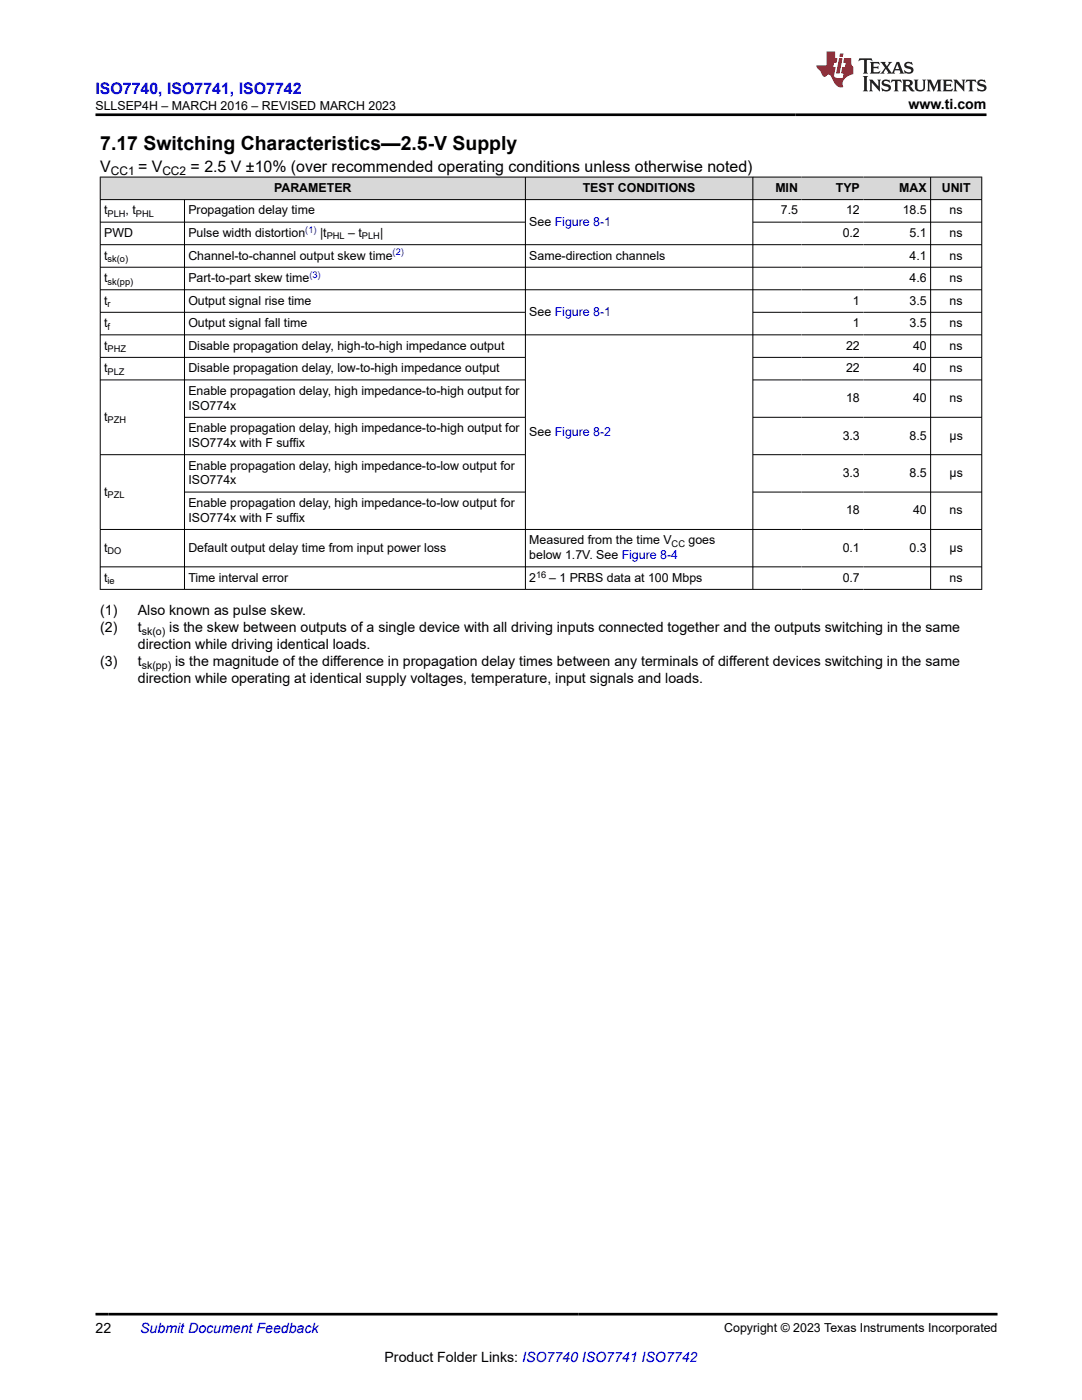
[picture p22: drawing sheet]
<svg xmlns="http://www.w3.org/2000/svg" width="216mm" height="279mm" viewBox="0 0 216 279" stroke-linecap="round" stroke-linejoin="round" font-family="sans-serif">
<defs><g id="words">
<text font-size="3.9" x="20" y="29.9">7.17 Switching Characteristics—2.5-V Supply</text>
<text font-size="3.2" fill="#00f" x="19" y="18.7">ISO7740, ISO7741, ISO7742</text>
<g font-size="3.2">
<text x="20" y="34.3">V</text>
<text x="27.5" y="34.3">= V</text>
<text x="38" y="34.3">= 2.5 V ±10% (over recommended operating conditions unless otherwise noted)</text>
</g>
<g font-size="2.8">
<text x="181.3" y="21.8">www.ti.com</text>
<text x="20" y="122.8">(1)</text>
<text x="27.5" y="122.8">Also known as pulse skew.</text>
<text x="20" y="126.2">(2)</text>
<text x="27.5" y="126.2">t</text>
<text x="27.5" y="129.6">direction while driving identical loads.</text>
<text x="33.8" y="126.2">is the skew between outputs of a single device with all driving inputs connected together and the outputs switching in the same</text>
<text x="20" y="132.9">(3)</text>
<text x="27.5" y="136.3">direction while operating at identical supply voltages, temperature, input signals and loads.</text>
<text x="27.5" y="132.9">t</text>
<text x="34.9" y="132.9">is the magnitude of the difference in propagation delay times between any terminals of different devices switching in the same</text>
<text x="19" y="266.1">22</text>
<text x="76.7" y="271.7">Product Folder Links: ISO7740 ISO7741 ISO7742</text>
</g>
<text font-size="2.8" fill="#00f" x="28" y="266.1">Submit Document Feedback</text>
<g font-size="2.5">
<text x="19" y="21.9">SLLSEP4H – MARCH 2016 – REVISED MARCH 2023</text>
<text x="54.7" y="38.3">PARAMETER</text>
<text x="116.3" y="38.3">TEST CONDITIONS</text>
<text x="154.7" y="38.3">MIN</text>
<text x="166.8" y="38.3">TYP</text>
<text x="179.4" y="38.3">MAX</text>
<text x="187.9" y="38.3">UNIT</text>
<text x="20.8" y="42.8">t</text>
<text x="20.8" y="47.3">PWD</text>
<text x="25.1" y="42.8">, t</text>
<text x="37.6" y="42.8">Propagation delay time</text>
<text x="37.6" y="47.3">Pulse width distortion</text>
<text x="63.9" y="47.3">|t</text>
<text x="69.5" y="47.3">– t</text>
<text x="75.8" y="47.3">|</text>
<text x="105.6" y="45">See Figure 8-1</text>
<text x="155.8" y="42.8">7.5</text>
<text x="168.1" y="47.3">0.2</text>
<text x="168.8" y="42.8">12</text>
<text x="180.1" y="42.8">18.5</text>
<text x="181.5" y="47.3">5.1</text>
<text x="189.5" y="42.8">ns</text>
<text x="189.5" y="47.3">ns</text>
<text x="20.8" y="51.8">t</text>
<text x="37.6" y="51.8">Channel-to-channel output skew time</text>
<text x="105.6" y="51.8">Same-direction channels</text>
<text x="181.5" y="51.8">4.1</text>
<text x="189.5" y="51.8">ns</text>
<text x="20.8" y="56.3">t</text>
<text x="37.6" y="56.3">Part-to-part skew time</text>
<text x="181.5" y="56.3">4.6</text>
<text x="189.5" y="56.3">ns</text>
<text x="20.8" y="60.8">t</text>
<text x="20.8" y="65.3">t</text>
<text x="37.6" y="60.8">Output signal rise time</text>
<text x="37.6" y="65.3">Output signal fall time</text>
<text x="105.6" y="63">See Figure 8-1</text>
<text x="170.2" y="60.8">1</text>
<text x="170.2" y="65.3">1</text>
<text x="181.5" y="60.8">3.5</text>
<text x="181.5" y="65.3">3.5</text>
<text x="189.5" y="60.8">ns</text>
<text x="189.5" y="65.3">ns</text>
<text x="20.8" y="69.8">t</text>
<text x="37.6" y="69.8">Disable propagation delay, high-to-high impedance output</text>
<text x="168.8" y="69.8">22</text>
<text x="182.2" y="69.8">40</text>
<text x="189.5" y="69.8">ns</text>
<text x="20.8" y="74.3">t</text>
<text x="37.6" y="74.3">Disable propagation delay, low-to-high impedance output</text>
<text x="168.8" y="74.3">22</text>
<text x="182.2" y="74.3">40</text>
<text x="189.5" y="74.3">ns</text>
<text x="20.8" y="84">t</text>
<text x="37.6" y="78.8">Enable propagation delay, high impedance-to-high output for</text>
<text x="37.6" y="81.7">ISO774x</text>
<text x="168.8" y="80.3">18</text>
<text x="182.2" y="80.3">40</text>
<text x="189.5" y="80.3">ns</text>
<text x="37.6" y="86.2">Enable propagation delay, high impedance-to-high output for</text>
<text x="37.6" y="89.2">ISO774x with F suffix</text>
<text x="105.6" y="87">See Figure 8-2</text>
<text x="168.1" y="87.7">3.3</text>
<text x="181.5" y="87.7">8.5</text>
<text x="189.5" y="87.7">μs</text>
<text x="37.6" y="93.7">Enable propagation delay, high impedance-to-low output for</text>
<text x="168.1" y="95.2">3.3</text>
<text x="181.5" y="95.2">8.5</text>
<text x="189.5" y="95.2">μs</text>
<text x="20.8" y="98.9">t</text>
<text x="37.6" y="96.7">ISO774x</text>
<text x="37.6" y="101.2">Enable propagation delay, high impedance-to-low output for</text>
<text x="37.6" y="104.1">ISO774x with F suffix</text>
<text x="168.8" y="102.6">18</text>
<text x="182.2" y="102.6">40</text>
<text x="189.5" y="102.6">ns</text>
<text x="20.8" y="110.1">t</text>
<text x="37.6" y="110.1">Default output delay time from input power loss</text>
<text x="105.6" y="108.6">Measured from the time V</text>
<text x="105.6" y="111.6">below 1.7V. See Figure 8-4</text>
<text x="137.4" y="108.6">goes</text>
<text x="168.1" y="110.1">0.1</text>
<text x="181.5" y="110.1">0.3</text>
<text x="189.5" y="110.1">μs</text>
<text x="20.8" y="116.1">t</text>
<text x="37.6" y="116.1">Time interval error</text>
<text x="105.6" y="116.1">2</text>
<text x="109.6" y="116.1">– 1 PRBS data at 100 Mbps</text>
<text x="168.1" y="116.1">0.7</text>
<text x="189.5" y="116.1">ns</text>
<text x="144.5" y="265.8">Copyright © 2023 Texas Instruments Incorporated</text>
</g>
<g font-size="2.4">
<text x="22.1" y="34.9">CC1</text>
<text x="32.4" y="34.9">CC2</text>
</g>
<g font-size="2.1">
<text x="28.3" y="126.7">sk(o)</text>
<text x="28.3" y="133.5">sk(pp)</text>
</g>
<g font-size="1.9">
<text x="21.5" y="43.3">PLH</text>
<text x="27.1" y="43.3">PHL</text>
<text x="65.2" y="47.8">PHL</text>
<text x="72.2" y="47.8">PLH</text>
<text x="21.5" y="52.3">sk(o)</text>
<text x="21.5" y="56.8">sk(pp)</text>
<text x="21.5" y="61.3">r</text>
<text x="21.5" y="65.8">f</text>
<text x="21.5" y="70.3">PHZ</text>
<text x="21.5" y="74.8">PLZ</text>
<text x="21.5" y="84.5">PZH</text>
<text x="21.5" y="99.4">PZL</text>
<text x="21.5" y="110.6">DO</text>
<text x="134" y="109.1">CC</text>
<text x="21.5" y="116.6">ie</text>
<text x="107" y="115.3">16</text>
</g>
<g font-size="1.9" fill="#00f">
<text x="60.9" y="46.5">(1)</text>
<text x="78.3" y="51">(2)</text>
<text x="61.7" y="55.5">(3)</text>
</g>
</g></defs>
<g fill="#d8d8d8">
<path d="M20 35.3h175.9v4.5h-175.9z" fill-rule="evenodd"/>
<path d="M20.1 35.4h84.7v4.4h-84.7z" fill-rule="evenodd"/>
<path d="M104.9 35.4h45.3v4.4h-45.3z" fill-rule="evenodd"/>
<path d="M150.3 35.4h9.6v4.4h-9.6z" fill-rule="evenodd"/>
<path d="M159.9 35.4h12.4v4.4h-12.4z" fill-rule="evenodd"/>
<path d="M172.3 35.4h13.3v4.4h-13.3z" fill-rule="evenodd"/>
<path d="M185.8 35.4h10v4.4h-10z" fill-rule="evenodd"/>
</g>
<g fill="none" stroke="#000" stroke-width=".2">
<path d="M19.9 35.3h176.1M19.9 39.8h176.1M20 35.3v82.4M36.8 39.8v77.9M104.8 35.3v82.4M150.2 35.3v82.4M185.7 35.3v82.4M195.9 35.3v82.4M19.9 44.3h85M19.9 48.8h176.1M19.9 53.3h176.1M19.9 57.8h176.1"/>
<path d="M150.2 44.3h45.8M19.9 62.3h85M19.9 66.8h176.1M19.9 71.3h85M19.9 75.8h85M150.2 62.3h45.8M150.2 71.3h45.8M150.2 75.8h45.8M19.9 90.7h85M36.8 83.3h68.1M36.8 98.2h68.1M150.2 90.7h45.8"/>
<path d="M150.2 83.3h45.8M150.2 98.2h45.8M19.9 113.1h176.1M19.9 117.6h176.1M196 105.7h-176.1"/>
</g>
<path d="M171.5 11.6l-.2 .6 .5-.2h.6v.1v2.2l-.2 .4h1l-.2-.4v-2.2v-.1h.5l.5 .2-.1-.6zM173.6 12.4l.2 .3v1.6l-.2 .4h1.9l.1-.6a1.08 1.08 0 0 1-1.3 .2v-.7h.6l.4 .2v-.7l-.4 .2h-.6v-.5l.2-.2a1 1 0 0 1 1 .3l-.1-.5zM175.7 12.4l.9 1.1-1 1.2h.9l-.2-.2 .5-.8 .4 .8-.2 .2h1.6l-.2-.2 .2-.5h.9l.1 .5-.1 .2h.9l-.2-.4-.8-1.9h-.5l-.9 2.1-.9-1.1 .9-1h-.8l.2 .2-.4 .6-.4-.6 .2-.2zM179 12.8l.4 1h-.7zM180.7 12.5a.65 .65 0 0 0-.2 .7 .65 .65 0 0 0 .6 .5l.6 .1 .1 .3a.79 .79 0 0 1-.7 .4 .79 .79 0 0 1-.7-.5l.1 .7 .2-.1a.93 .93 0 0 0 1.1 0 .93 .93 0 0 0 .4-.9 1.46 1.46 0 0 0-1.2-.6l-.1-.3a1.09 1.09 0 0 1 1.2 .2l-.2-.6-.1 .1-.5-.2zM172.2 15.2l.2 .4v2.2l-.2 .4h1l-.2-.4v-2.2l.2-.4zM173.4 15.9l.2 .4v1.5l-.2 .4h.8l-.3-.4 .1-1.3 1.6 1.8v-2l.2-.4h-.7l.1 .2 .1 1.1-1.2-1.3zM176.2 16a.65 .65 0 0 0-.2 .8 .65 .65 0 0 0 .6 .4l.6 .2 .1 .2a.79 .79 0 0 1-.7 .4 .79 .79 0 0 1-.7-.5l.1 .7 .2-.1a.93 .93 0 0 0 1.1 .1 .93 .93 0 0 0 .4-1 1.46 1.46 0 0 0-1.2-.5l-.1-.4a1.09 1.09 0 0 1 1.2 .2l-.1-.6-.2 .1-.5-.1zM177.9 15.9l-.1 .6a.63 .63 0 0 1 .8-.3v1.6l-.3 .4h1l-.2-.4v-1.6a.66 .66 0 0 1 .8 .3l-.1-.6zM180 15.9l.2 .4v1.5l-.2 .4h1l-.2-.2-.1-.7h.5l.1 .2a.79 .79 0 0 0 1.2 .6l-1-.9a.61 .61 0 0 0 .6-.6 .61 .61 0 0 0-.5-.7zM180.8 16.2h.1a.47 .47 0 0 1 .5 .1 .47 .47 0 0 1 .1 .5l-.1 .1-.7 .1zM182.3 15.9l.2 .2a2.27 2.27 0 0 0 .4 2 1.04 1.04 0 0 0 1.7-.7v-1.3l.2-.2h-.8l.2 .4v1.1a.6 .6 0 0 1-.6 .6 .6 .6 0 0 1-.6-.6v-1.1l.3-.4zM184.9 15.9l.2 .4v1.5l-.2 .4h.8l-.3-.4v-1.4l.9 1.9 .9-1.9v1.4l-.3 .4h1l-.2-.4v-1.5l.2-.4h-.8l-.7 1.5-.6-1.5zM188.1 15.9l.2 .4v1.5l-.2 .4h1.9l.1-.6a1.09 1.09 0 0 1-1.3 .2v-.7h.6l.4 .2v-.6l-.4 .2h-.6v-.6l.2-.1a1.01 1.01 0 0 1 1 .3l-.1-.6zM190.2 15.9l.3 .4v1.5l-.3 .4h.8l-.2-.4v-1.3l1.6 1.8v-2l.2-.4h-.7l.2 .2v1.1l-1.2-1.3zM192.8 15.9l-.1 .6a.63 .63 0 0 1 .8-.3v1.6l-.3 .4h1l-.2-.4v-1.6a.66 .66 0 0 1 .8 .3l-.1-.6zM195.2 16a.65 .65 0 0 0-.2 .8 .65 .65 0 0 0 .6 .4l.6 .2 .2 .2a.79 .79 0 0 1-.7 .4 .79 .79 0 0 1-.7-.5l.1 .7 .2-.1a.93 .93 0 0 0 1 .1 .93 .93 0 0 0 .5-1 1.46 1.46 0 0 0-1.3-.5v-.4a1.09 1.09 0 0 1 1.2 .2l-.2-.6-.2 .1-.5-.1z" fill="#231f20"/>
<path d="M164.9 10.3v2.7h-2l.1 .4 .8 1a.95 .95 0 0 0 1 .9 .59 .59 0 0 1 .5-.4 .59 .59 0 0 1 .5 .3l.4 .8a1.59 1.59 0 0 0 2.1 1.4 1.61 1.61 0 0 1 1-2.3l1-.3-.1-1.5a1.59 1.59 0 0 1-.3-1.7h-1.5l-.2 .9h.6l-.2 .9h-.5l-.2 .9v.3l.4 .1-.1 .9h-.7a.73 .73 0 0 1-1-.7l.3-1.5h-.5l.1-.9h.5l.2-.9h-.5v-1.3zM167.4 11.6l-.6 3.1h.7l.6-3.1zM167.6 10.7l-.1 .6h.7l.1-.6z" fill="#ed1c24"/>
<path d="M19 22.9h177.8M19 262.3h180" fill="none" stroke="#000" stroke-width=".53"/>
<use href="#words"/>
</svg>
